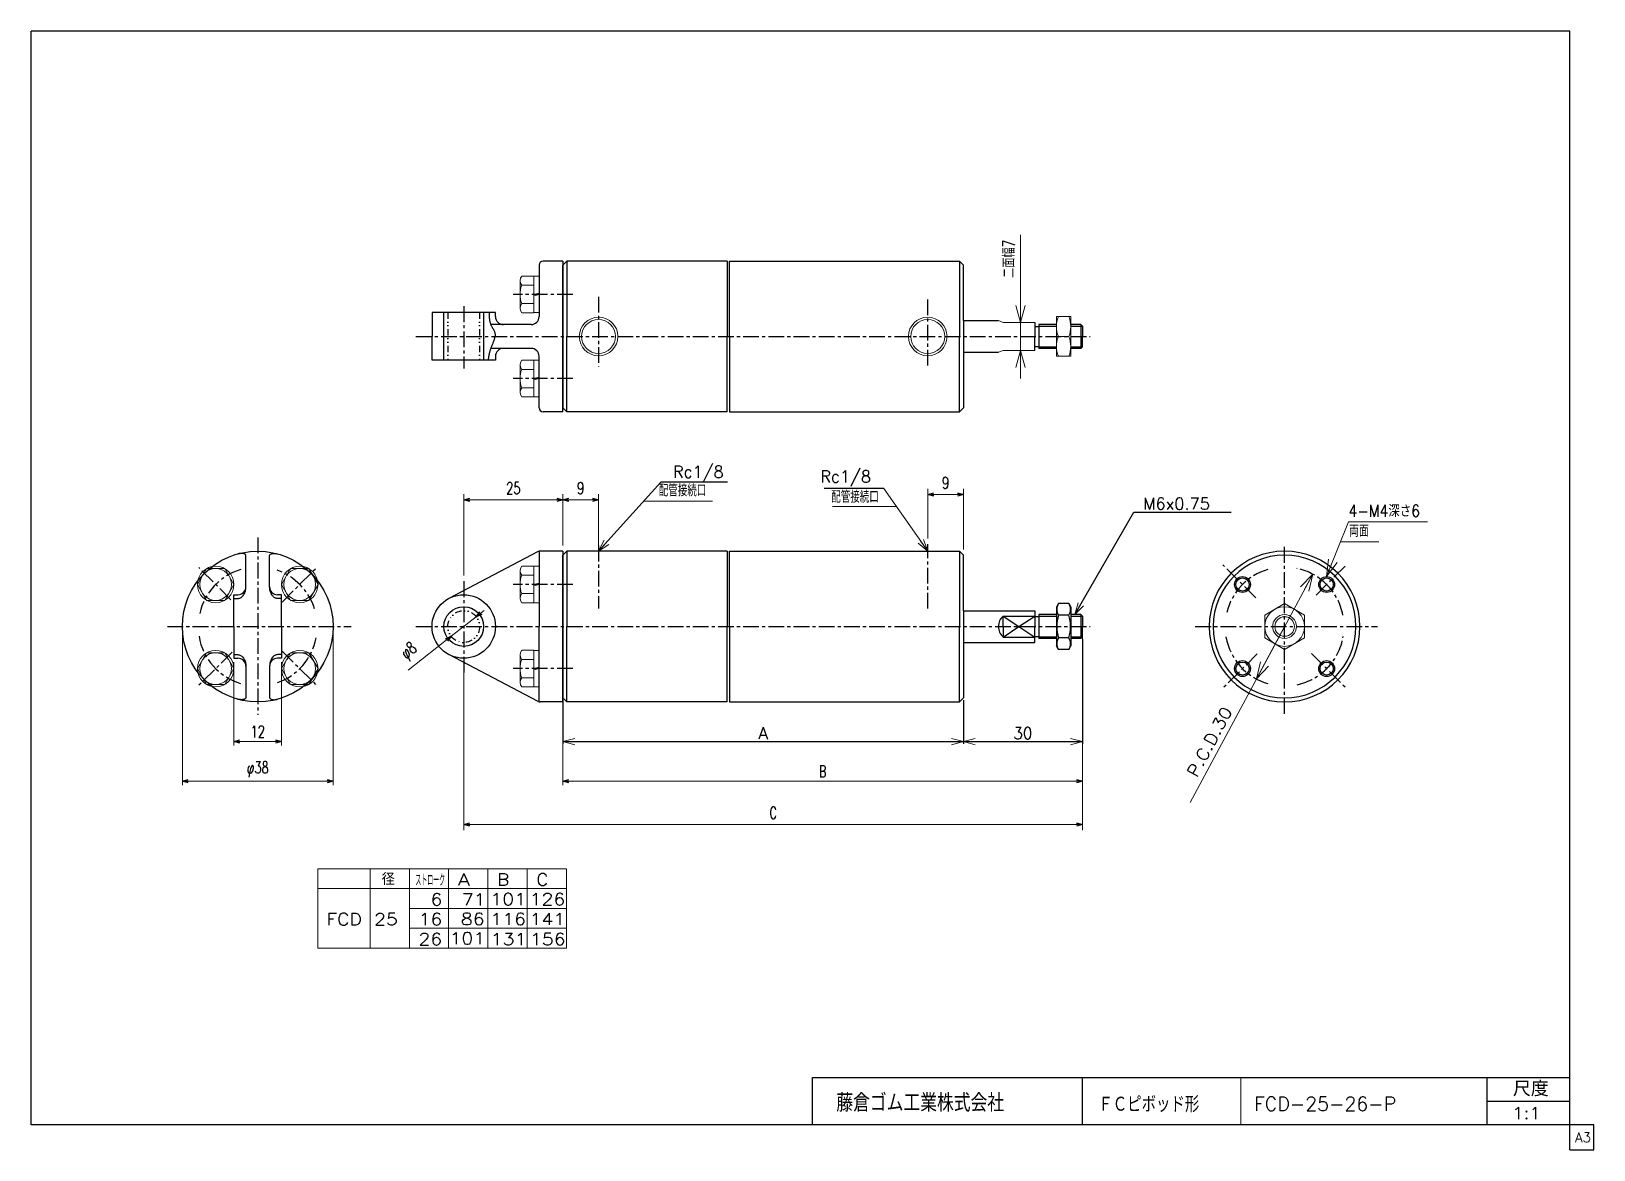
# Model space of a CAD drawing. Header units: millimetres. Extents: x -197 to 197, y -141 to 141.
import ezdxf
from ezdxf.enums import TextEntityAlignment as Align

# ---------------------------------------------------------------- set-up
doc = ezdxf.new("R2010")
doc.units = ezdxf.units.MM
doc.header["$LTSCALE"] = 0.125
doc.linetypes.add('CENTER', pattern=[50.8, 31.75, -6.35, 6.35, -6.35])
doc.linetypes.add('DIVIDE', pattern=[31.75, 12.7, -6.35, 0, -6.35, 0, -6.35])
doc.layers.add('Layer0002', color=7, linetype='Continuous')
doc.styles.add('dcStyle0', font='txt.shx', dxfattribs={"width": 0.695652, "bigfont": 'bigfont'})
doc.dimstyles.new('DaDimDiametricStyle', dxfattribs={"dimtxt": 3, "dimasz": 1.500001, "dimexe": 0.5, "dimexo": 0.5, "dimgap": 1.428571, "dimtad": 3, "dimdsep": 46, "dimtxsty": 'dcStyle0', "dimblk1": 'OPEN30', "dimblk2": 'OPEN30', "dimsah": 1, "dimcen": 0.09, "dimclrd": 4, "dimclre": 4, "dimclrt": 4, "dimadec": 0, "dimazin": 2, "dimtfac": 1, "dimtdec": 4, "dimtmove": 0, "dimatfit": 0, "dimfxl": 1, "dimarcsym": 0})
doc.dimstyles.new('DaDimRotatedStyle', dxfattribs={"dimtxt": 3, "dimasz": 1.500001, "dimexe": 1, "dimexo": 0.5, "dimgap": 1, "dimtad": 3, "dimdsep": 46, "dimtxsty": 'dcStyle0', "dimblk1": 'OPEN30', "dimblk2": 'OPEN30', "dimsah": 1, "dimcen": 0.09, "dimclrd": 4, "dimclre": 4, "dimclrt": 4, "dimadec": 0, "dimazin": 2, "dimtfac": 1, "dimtdec": 4, "dimtmove": 0, "dimatfit": 0, "dimfxl": 1, "dimarcsym": 0})

msp = doc.modelspace()

# ---------------------------------------------------------------- texts
at = {"color": 4, "style": 'dcStyle0'}
for s, height, width, p, p2 in [('Rc1/8', 3, 0.85, (-35.164, 28.446), (-22.414, 28.446)), ('Rc1/8', 3, 0.85, (1.984, 27.238), (14.734, 27.238)), ('配管接続口', 3, 0.666667, (-38.772, 23.739), (-26.772, 23.739)), ('配管接続口', 3, 0.666667, (4.719, 22.12), (16.719, 22.12)), ('M6x0.75', 3, 0.8, (83.407, 20.383), (100.207, 20.383)), ('4-M4深さ6', 3, 0.813514, (135.132, 18.557), (153.192, 18.557)), ('両面', 3, 0.691667, (135.299, 13.532), (140.279, 13.532)), ('A', 3, 0.8, (-13.645, -37.486), (-11.245, -37.486)), ('30', 3, 0.8, (50.655, -37.486), (55.455, -37.486)), ('   径', 3, 0.952381, (-117.332, -74.257), (-105.332, -74.257)), ('ストローク', 3, 0.416667, (-100.147, -74.508), (-92.647, -74.508)), ('ＦＣピボッド形', 4, 0.758333, (72.06, -131.537), (97.54, -131.537)), ('FCD-25-26-P', 3.5, 0.93, (111.371, -131.2), (147.176, -131.2)), ('1:1', 3, 0.8, (176.435, -133.25), (183.635, -133.25))]:
    msp.add_text(s, height=height, dxfattribs=dict(at, width=width)).set_placement(p, p2, align=Align.FIT)
for s, p, p2 in [('A', (-89.421, -74.384), (-86.421, -74.384)), ('B', (-79.522, -74.384), (-76.522, -74.384)), ('C', (-69.623, -74.384), (-66.623, -74.384)), ('6', (-96.326, -79.384), (-93.326, -79.384)), ('71', (-88.421, -79.384), (-82.421, -79.384)), ('101', (-81.238, -79.321), (-72.238, -79.321)), ('126', (-71.339, -79.321), (-62.339, -79.321)), ('FCD 25', (-122.573, -84.384), (-104.573, -84.384)), ('16', (-99.346, -84.384), (-93.346, -84.384)), ('86', (-88.664, -84.312), (-82.664, -84.312)), ('116', (-81.238, -84.33), (-72.238, -84.33)), ('141', (-71.339, -84.33), (-62.339, -84.33)), ('26', (-99.373, -89.384), (-93.373, -89.384)), ('101', (-91.53, -89.187), (-82.53, -89.187)), ('131', (-81.146, -89.384), (-72.146, -89.384)), ('156', (-71.247, -89.384), (-62.247, -89.384))]:
    msp.add_text(s, height=3, dxfattribs=at).set_placement(p, p2, align=Align.FIT)
at = {"layer": 'Layer0002', "color": 4, "style": 'dcStyle0'}
for s, height, width, p, p2 in [('尺度', 3.8, 0.991667, (176.615, -127.53), (185.659, -127.53)), ('藤倉ゴム工業株式会社', 4.5, 0.783333, (6.013, -131.407), (48.313, -131.407))]:
    msp.add_text(s, height=height, dxfattribs=dict(at, width=width)).set_placement(p, p2, align=Align.FIT)
at = {"layer": 'Layer0002', "color": 7, "style": 'dcStyle0', "width": 0.8}
msp.add_text('A3', height=2.5, dxfattribs=at).set_placement((192.307, -139.125), (196.307, -139.125), align=Align.FIT)

# ---------------------------------------------------------------- blocks, each defined once
blk = doc.blocks.new('DC_GROUP_Φ25_1')
at = {"color": 4, "linetype": 'Continuous', "lineweight": 18}
for p, q in [((38.06, -38.09), (41.06, -37.28)), ((41.06, -38.89), (38.06, -38.09)), ((38.06, -38.09), (41.06, -38.09))]:
    blk.add_line(p, q, dxfattribs=at)
blk = doc.blocks.new('DC_GROUP_Φ25_2')
at = {"color": 4, "linetype": 'Continuous', "lineweight": 18}
for p, q in [((65.06, -37.28), (68.06, -38.09)), ((68.06, -38.09), (65.06, -38.89)), ((68.06, -38.09), (65.06, -38.09))]:
    blk.add_line(p, q, dxfattribs=at)
blk = doc.blocks.new('DC_GROUP_Φ25_3')
at = {"color": 4, "linetype": 'Continuous', "lineweight": 18}
for p, q in [((-62.94, -38.09), (-59.94, -37.28)), ((-59.94, -38.89), (-62.94, -38.09)), ((-62.94, -38.09), (-59.94, -38.09))]:
    blk.add_line(p, q, dxfattribs=at)
blk = doc.blocks.new('DC_GROUP_Φ25_4')
at = {"color": 4, "linetype": 'Continuous', "lineweight": 18}
for p, q in [((35.06, -37.28), (38.06, -38.09)), ((38.06, -38.09), (35.06, -38.89)), ((38.06, -38.09), (35.06, -38.09))]:
    blk.add_line(p, q, dxfattribs=at)
blk = doc.blocks.new('DC_GROUP_Φ25_5')
at = {"color": 4, "linetype": 'Continuous', "lineweight": 18}
for p, q in [((66.17, -6.09), (66.96, -3.08)), ((66.17, -6.09), (67.66, -3.48)), ((68.36, -3.88), (66.17, -6.09))]:
    blk.add_line(p, q, dxfattribs=at)
blk = doc.blocks.new('DC_GROUP_Φ25_6')
at = {"color": 4, "linetype": 'Continuous', "lineweight": 18}
for p, q in [((-53.94, 9.91), (-52.53, 12.68)), ((-53.94, 9.91), (-51.94, 12.14)), ((-51.34, 11.61), (-53.94, 9.91))]:
    blk.add_line(p, q, dxfattribs=at)
blk = doc.blocks.new('DC_GROUP_Φ25_7')
at = {"color": 4, "linetype": 'Continuous', "lineweight": 18}
for p, q in [((29.06, 9.91), (26.67, 11.91)), ((29.06, 9.91), (27.33, 12.37)), ((27.99, 12.83), (29.06, 9.91))]:
    blk.add_line(p, q, dxfattribs=at)
blk = doc.blocks.new('DC_GROUP_Φ25_8')
at = {"color": 4, "linetype": 'Continuous', "lineweight": 25}
for p, q in [((62.03, -3.31), (61.52, -4.19)), ((64.62, -3.31), (62.03, -3.31)), ((64.62, -3.31), (65.12, -4.19)), ((61.52, -4.19), (61.52, -13.99)), ((64.62, -6.2), (62.03, -6.2)), ((65.12, -4.19), (65.12, -13.99)), ((62.03, -14.86), (61.52, -13.99)), ((64.62, -11.97), (62.03, -11.97)), ((64.62, -14.86), (62.03, -14.86)), ((64.62, -14.86), (65.12, -13.99))]:
    blk.add_line(p, q, dxfattribs=at)
for centre, radius, start, end in [((64.13, -4.76), 2.56, 145.6111, 214.3889), ((62.51, -4.76), 2.56, 325.6111, 34.3889), ((71.13, -9.09), 9.55, 162.4111, 197.5889), ((55.51, -9.09), 9.55, 342.4111, 17.5889), ((64.13, -13.42), 2.56, 145.6111, 214.3889), ((62.51, -13.42), 2.56, 325.6111, 34.3889)]:
    blk.add_arc(centre, radius, start, end, dxfattribs=at)
blk = doc.blocks.new('DC_GROUP_Φ25_9')
at = {"color": 4, "linetype": 'Continuous', "lineweight": 25}
for radius in [2, 1.65]:
    blk.add_circle((108.43, 1.52), radius, dxfattribs=at)
blk = doc.blocks.new('DC_GROUP_Φ25_10')
at = {"color": 4, "linetype": 'Continuous', "lineweight": 25}
for radius in [2, 1.65]:
    blk.add_circle((108.43, -19.69), radius, dxfattribs=at)
blk = doc.blocks.new('DC_GROUP_Φ25_11')
at = {"color": 4, "linetype": 'Continuous', "lineweight": 25}
for radius in [2, 1.65]:
    blk.add_circle((129.65, 1.52), radius, dxfattribs=at)
blk = doc.blocks.new('DC_GROUP_Φ25_12')
at = {"color": 4, "linetype": 'Continuous', "lineweight": 25}
for radius in [2, 1.65]:
    blk.add_circle((129.65, -19.69), radius, dxfattribs=at)
blk = doc.blocks.new('DC_GROUP_Φ25_13')
at = {"color": 4, "linetype": 'Continuous', "lineweight": 13}
for p, q in [((119.04, -3.31), (114.04, -6.2)), ((124.04, -6.2), (119.04, -3.31)), ((114.04, -6.2), (114.04, -11.97)), ((124.04, -11.97), (124.04, -6.2)), ((114.04, -11.97), (119.04, -14.86)), ((119.04, -14.86), (124.04, -11.97))]:
    blk.add_line(p, q, dxfattribs=at)
for radius in [5, 3, 2.46]:
    blk.add_circle((119.04, -9.09), radius, dxfattribs=at)
blk = doc.blocks.new('DC_GROUP_Φ25_14')
at = {"color": 4, "linetype": 'Continuous', "lineweight": 13}
for p, q in [((65.12, 69.05), (61.52, 69.05)), ((61.52, 69.05), (61.52, 59.05)), ((65.12, 59.05), (65.12, 69.05)), ((62.01, 64.05), (64.63, 64.05)), ((61.52, 59.05), (65.12, 59.05))]:
    blk.add_line(p, q, dxfattribs=at)
for centre, start, end in [((68, 66.55), 157.3406, 202.6594), ((58.64, 66.55), 337.3406, 22.6594), ((68, 61.55), 157.3406, 202.6594), ((58.64, 61.55), 337.3406, 22.6594)]:
    blk.add_arc(centre, 6.49, start, end, dxfattribs=at)
blk = doc.blocks.new('DC_GROUP_Φ25_16')
at = {"color": 4, "linetype": 'Continuous', "lineweight": 18}
for p, q in [((52.45, 67.55), (51.3, 71.84)), ((53.6, 71.84), (52.45, 67.55)), ((52.45, 67.55), (52.45, 71.84))]:
    blk.add_line(p, q, dxfattribs=at)
blk = doc.blocks.new('DC_GROUP_Φ25_17')
at = {"color": 4, "linetype": 'Continuous', "lineweight": 18}
for p, q in [((51.3, 56.26), (52.45, 60.55)), ((52.45, 60.55), (53.6, 56.26)), ((52.45, 60.55), (52.45, 56.26))]:
    blk.add_line(p, q, dxfattribs=at)
blk = doc.blocks.new('DC_GROUP_Φ25_15')
at = {"color": 4, "linetype": 'Continuous', "lineweight": 13}
for p, q in [((52.45, 89.68), (52.45, 67.55)), ((52.45, 60.55), (52.45, 67.55)), ((52.45, 53.41), (52.45, 60.55))]:
    blk.add_line(p, q, dxfattribs=at)
at = {"linetype": 'Continuous'}
for name in ['DC_GROUP_Φ25_16', 'DC_GROUP_Φ25_17']:
    blk.add_blockref(name, (0, 0), dxfattribs=at)
at = {"color": 4, "style": 'dcStyle0', "width": 0.695652}
blk.add_text('二面幅7', height=3, rotation=90, dxfattribs=at).set_placement((51.02, 78.81), (51.02, 88.41), align=Align.FIT)
blk = doc.blocks.new('DC_GROUP_Φ25_18')
at = {"color": 4, "linetype": 'Continuous', "lineweight": 25}
for p, q in [((-143.01, -0.08), (-142.96, 0.16)), ((-142.96, 0.16), (-142.92, 0.41)), ((-142.92, 0.41), (-142.9, 0.66)), ((-142.9, 0.66), (-142.89, 0.91)), ((-144.89, -2), (-144.72, -1.99)), ((-144.72, -1.99), (-144.54, -1.96)), ((-144.54, -1.96), (-144.37, -1.9)), ((-144.37, -1.9), (-144.21, -1.83)), ((-144.21, -1.83), (-144.05, -1.73)), ((-144.05, -1.73), (-143.89, -1.61)), ((-143.89, -1.61), (-143.74, -1.47)), ((-143.74, -1.47), (-143.61, -1.32)), ((-143.61, -1.32), (-143.48, -1.15)), ((-143.48, -1.15), (-143.36, -0.96)), ((-143.36, -0.96), (-143.25, -0.76)), ((-143.25, -0.76), (-143.16, -0.54)), ((-143.16, -0.54), (-143.08, -0.32)), ((-143.08, -0.32), (-143.01, -0.08))]:
    blk.add_line(p, q, dxfattribs=at)
blk = doc.blocks.new('DC_GROUP_Φ25_19')
at = {"color": 4, "linetype": 'Continuous', "lineweight": 25}
for p, q in [((-144.73, 9.27), (-144.89, 9.23)), ((-144.58, 9.3), (-144.73, 9.27)), ((-144.42, 9.33), (-144.58, 9.3)), ((-144.27, 9.35), (-144.42, 9.33)), ((-144.12, 9.36), (-144.27, 9.35)), ((-143.97, 9.36), (-144.12, 9.36)), ((-143.83, 9.36), (-143.97, 9.36)), ((-143.7, 9.34), (-143.83, 9.36)), ((-143.57, 9.32), (-143.7, 9.34)), ((-143.45, 9.3), (-143.57, 9.32)), ((-143.34, 9.27), (-143.45, 9.3)), ((-143.24, 9.23), (-143.34, 9.27)), ((-143.15, 9.18), (-143.24, 9.23)), ((-143.08, 9.13), (-143.15, 9.18)), ((-143.01, 9.07), (-143.08, 9.13)), ((-142.96, 9.01), (-143.01, 9.07)), ((-142.92, 8.94), (-142.96, 9.01)), ((-142.89, 8.87), (-142.92, 8.94))]:
    blk.add_line(p, q, dxfattribs=at)
blk = doc.blocks.new('DC_GROUP_Φ25_20')
at = {"color": 4, "linetype": 'Continuous', "lineweight": 25}
for p, q in [((-136.88, 0.66), (-136.89, 0.91)), ((-136.86, 0.41), (-136.88, 0.66)), ((-136.82, 0.16), (-136.86, 0.41)), ((-136.77, -0.08), (-136.82, 0.16)), ((-136.7, -0.32), (-136.77, -0.08)), ((-136.62, -0.54), (-136.7, -0.32)), ((-136.53, -0.76), (-136.62, -0.54)), ((-136.42, -0.96), (-136.53, -0.76)), ((-136.31, -1.15), (-136.42, -0.96)), ((-136.18, -1.32), (-136.31, -1.15)), ((-136.04, -1.47), (-136.18, -1.32)), ((-135.89, -1.61), (-136.04, -1.47)), ((-135.74, -1.73), (-135.89, -1.61)), ((-135.58, -1.83), (-135.74, -1.73)), ((-135.41, -1.9), (-135.58, -1.83)), ((-135.24, -1.96), (-135.41, -1.9)), ((-135.07, -1.99), (-135.24, -1.96)), ((-134.89, -2), (-135.07, -1.99))]:
    blk.add_line(p, q, dxfattribs=at)
blk = doc.blocks.new('DC_GROUP_Φ25_21')
at = {"color": 4, "linetype": 'Continuous', "lineweight": 25}
for p, q in [((-136.89, 8.87), (-136.87, 8.94)), ((-136.87, 8.94), (-136.83, 9.01)), ((-136.83, 9.01), (-136.77, 9.07)), ((-136.77, 9.07), (-136.71, 9.13)), ((-136.71, 9.13), (-136.63, 9.18)), ((-136.63, 9.18), (-136.54, 9.23)), ((-136.54, 9.23), (-136.44, 9.27)), ((-136.44, 9.27), (-136.33, 9.3)), ((-136.33, 9.3), (-136.21, 9.32)), ((-136.21, 9.32), (-136.08, 9.34)), ((-136.08, 9.34), (-135.95, 9.36)), ((-135.95, 9.36), (-135.81, 9.36)), ((-135.81, 9.36), (-135.66, 9.36)), ((-135.66, 9.36), (-135.51, 9.35)), ((-135.51, 9.35), (-135.36, 9.33)), ((-135.36, 9.33), (-135.21, 9.3)), ((-135.21, 9.3), (-135.05, 9.27)), ((-135.05, 9.27), (-134.9, 9.23))]:
    blk.add_line(p, q, dxfattribs=at)
blk = doc.blocks.new('DC_GROUP_Φ25_22')
at = {"color": 4, "linetype": 'Continuous', "lineweight": 25}
for p, q in [((-144.89, -16.17), (-144.72, -16.18)), ((-144.72, -16.18), (-144.54, -16.21)), ((-144.54, -16.21), (-144.37, -16.27)), ((-144.37, -16.27), (-144.21, -16.35)), ((-144.21, -16.35), (-144.05, -16.44)), ((-144.05, -16.44), (-143.89, -16.56)), ((-143.89, -16.56), (-143.74, -16.7)), ((-143.74, -16.7), (-143.61, -16.85)), ((-143.61, -16.85), (-143.48, -17.02)), ((-143.48, -17.02), (-143.36, -17.21)), ((-143.36, -17.21), (-143.25, -17.41)), ((-143.25, -17.41), (-143.16, -17.63)), ((-143.16, -17.63), (-143.08, -17.85)), ((-143.08, -17.85), (-143.01, -18.09)), ((-143.01, -18.09), (-142.96, -18.33)), ((-142.96, -18.33), (-142.92, -18.58)), ((-142.92, -18.58), (-142.9, -18.83)), ((-142.9, -18.83), (-142.89, -19.09))]:
    blk.add_line(p, q, dxfattribs=at)
blk = doc.blocks.new('DC_GROUP_Φ25_23')
at = {"color": 4, "linetype": 'Continuous', "lineweight": 25}
for p, q in [((-144.73, -27.44), (-144.89, -27.4)), ((-144.58, -27.48), (-144.73, -27.44)), ((-144.42, -27.5), (-144.58, -27.48)), ((-144.27, -27.52), (-144.42, -27.5)), ((-144.12, -27.53), (-144.27, -27.52)), ((-143.97, -27.53), (-144.12, -27.53)), ((-143.83, -27.53), (-143.97, -27.53)), ((-143.7, -27.52), (-143.83, -27.53)), ((-143.57, -27.5), (-143.7, -27.52)), ((-143.45, -27.47), (-143.57, -27.5)), ((-143.34, -27.44), (-143.45, -27.47)), ((-143.24, -27.4), (-143.34, -27.44)), ((-143.15, -27.35), (-143.24, -27.4)), ((-143.08, -27.3), (-143.15, -27.35)), ((-143.01, -27.24), (-143.08, -27.3)), ((-142.96, -27.18), (-143.01, -27.24)), ((-142.92, -27.11), (-142.96, -27.18)), ((-142.89, -27.04), (-142.92, -27.11))]:
    blk.add_line(p, q, dxfattribs=at)
blk = doc.blocks.new('DC_GROUP_Φ25_24')
at = {"color": 4, "linetype": 'Continuous', "lineweight": 25}
for p, q in [((-136.88, -18.83), (-136.89, -19.09)), ((-136.86, -18.58), (-136.88, -18.83)), ((-136.82, -18.33), (-136.86, -18.58)), ((-136.77, -18.09), (-136.82, -18.33)), ((-136.7, -17.85), (-136.77, -18.09)), ((-136.62, -17.63), (-136.7, -17.85)), ((-136.53, -17.41), (-136.62, -17.63)), ((-136.42, -17.21), (-136.53, -17.41)), ((-136.31, -17.02), (-136.42, -17.21)), ((-136.18, -16.85), (-136.31, -17.02)), ((-136.04, -16.7), (-136.18, -16.85)), ((-135.89, -16.56), (-136.04, -16.7)), ((-135.74, -16.44), (-135.89, -16.56)), ((-135.58, -16.35), (-135.74, -16.44)), ((-135.41, -16.27), (-135.58, -16.35)), ((-135.24, -16.21), (-135.41, -16.27)), ((-135.07, -16.18), (-135.24, -16.21)), ((-134.89, -16.17), (-135.07, -16.18))]:
    blk.add_line(p, q, dxfattribs=at)
blk = doc.blocks.new('DC_GROUP_Φ25_25')
at = {"color": 4, "linetype": 'Continuous', "lineweight": 25}
for p, q in [((-136.89, -27.04), (-136.87, -27.11)), ((-136.87, -27.11), (-136.83, -27.18)), ((-136.83, -27.18), (-136.77, -27.24)), ((-136.77, -27.24), (-136.71, -27.3)), ((-136.71, -27.3), (-136.63, -27.35)), ((-136.63, -27.35), (-136.54, -27.4)), ((-136.54, -27.4), (-136.44, -27.44)), ((-136.44, -27.44), (-136.33, -27.47)), ((-136.33, -27.47), (-136.21, -27.5)), ((-136.21, -27.5), (-136.08, -27.52)), ((-136.08, -27.52), (-135.95, -27.53)), ((-135.95, -27.53), (-135.81, -27.53)), ((-135.81, -27.53), (-135.66, -27.53)), ((-135.66, -27.53), (-135.51, -27.52)), ((-135.51, -27.52), (-135.36, -27.5)), ((-135.36, -27.5), (-135.21, -27.48)), ((-135.21, -27.48), (-135.05, -27.44)), ((-135.05, -27.44), (-134.9, -27.4))]:
    blk.add_line(p, q, dxfattribs=at)
blk = doc.blocks.new('DC_GROUP_Φ25_26')
at = {"color": 4, "linetype": 'Continuous', "lineweight": 13}
for p, q in [((-131.59, 5.52), (-133.9, 1.52)), ((-126.98, 5.52), (-131.59, 5.52)), ((-124.67, 1.52), (-126.98, 5.52)), ((-133.9, 1.52), (-131.59, -2.48)), ((-126.98, -2.48), (-124.67, 1.52)), ((-131.59, -2.48), (-126.98, -2.48))]:
    blk.add_line(p, q, dxfattribs=at)
for radius in [4.6, 4]:
    blk.add_circle((-129.29, 1.52), radius, dxfattribs=at)
blk = doc.blocks.new('DC_GROUP_Φ25_27')
at = {"color": 4, "linetype": 'Continuous', "lineweight": 13}
for p, q in [((-131.59, -15.69), (-133.9, -19.69)), ((-126.98, -15.69), (-131.59, -15.69)), ((-124.67, -19.69), (-126.98, -15.69)), ((-133.9, -19.69), (-131.59, -23.69)), ((-126.98, -23.69), (-124.67, -19.69)), ((-131.59, -23.69), (-126.98, -23.69))]:
    blk.add_line(p, q, dxfattribs=at)
for radius in [4.6, 4]:
    blk.add_circle((-129.29, -19.69), radius, dxfattribs=at)
blk = doc.blocks.new('DC_GROUP_Φ25_28')
at = {"color": 4, "linetype": 'Continuous', "lineweight": 13}
for p, q in [((-152.81, 5.52), (-155.12, 1.52)), ((-148.19, 5.52), (-152.81, 5.52)), ((-145.88, 1.52), (-148.19, 5.52)), ((-155.12, 1.52), (-152.81, -2.48)), ((-148.19, -2.48), (-145.88, 1.52)), ((-152.81, -2.48), (-148.19, -2.48))]:
    blk.add_line(p, q, dxfattribs=at)
for radius in [4.6, 4]:
    blk.add_circle((-150.5, 1.52), radius, dxfattribs=at)
blk = doc.blocks.new('DC_GROUP_Φ25_29')
at = {"color": 4, "linetype": 'Continuous', "lineweight": 13}
for p, q in [((-152.81, -15.69), (-155.12, -19.69)), ((-148.19, -15.69), (-152.81, -15.69)), ((-145.88, -19.69), (-148.19, -15.69)), ((-155.12, -19.69), (-152.81, -23.69)), ((-148.19, -23.69), (-145.88, -19.69)), ((-152.81, -23.69), (-148.19, -23.69))]:
    blk.add_line(p, q, dxfattribs=at)
for radius in [4.6, 4]:
    blk.add_circle((-150.5, -19.69), radius, dxfattribs=at)
blk = doc.blocks.new('DC_GROUP_Φ25_30')
at = {"color": 4, "linetype": 'Continuous', "lineweight": 13}
for p, q in [((-73.74, 4.98), (-73.74, -1.94)), ((-70.24, 6.14), (-73.33, 6.14)), ((-70.24, 6.14), (-70.24, -3.1)), ((-68.94, 6.12), (-70.24, 6.12)), ((-68.94, 6.12), (-68.94, -3.08)), ((-70.24, 3.83), (-73.33, 3.83)), ((-70.24, 1.52), (-68.94, 1.87)), ((-70.24, 1.17), (-68.94, 1.52)), ((-70.24, -0.79), (-73.33, -0.79)), ((-70.24, -3.1), (-73.33, -3.1)), ((-68.94, -3.08), (-70.24, -3.08))]:
    blk.add_line(p, q, dxfattribs=at)
for centre, radius, start, end in [((-71.93, 4.98), 1.81, 140.463, 219.537), ((-67.11, 1.52), 6.63, 159.6253, 200.3747), ((-71.93, -1.94), 1.81, 140.463, 219.537)]:
    blk.add_arc(centre, radius, start, end, dxfattribs=at)
blk = doc.blocks.new('DC_GROUP_Φ25_31')
at = {"color": 4, "linetype": 'Continuous', "lineweight": 13}
for p, q in [((-70.24, -15.07), (-73.33, -15.07)), ((-70.24, -15.07), (-70.24, -24.31)), ((-68.94, -15.09), (-70.24, -15.09)), ((-68.94, -15.09), (-68.94, -24.29)), ((-73.74, -16.23), (-73.74, -23.16)), ((-70.24, -17.38), (-73.33, -17.38)), ((-70.24, -19.69), (-68.94, -19.34)), ((-70.24, -20.04), (-68.94, -19.69)), ((-70.24, -22), (-73.33, -22)), ((-70.24, -24.31), (-73.33, -24.31)), ((-68.94, -24.29), (-70.24, -24.29))]:
    blk.add_line(p, q, dxfattribs=at)
for centre, radius, start, end in [((-71.93, -16.23), 1.81, 140.463, 219.537), ((-67.11, -19.69), 6.63, 159.6253, 200.3747), ((-71.93, -23.16), 1.81, 140.463, 219.537)]:
    blk.add_arc(centre, radius, start, end, dxfattribs=at)
blk = doc.blocks.new('DC_GROUP_Φ25_32')
at = {"color": 4, "linetype": 'Continuous', "lineweight": 25}
for p, q in [((-81.57, 70.15), (-81.56, 69.98)), ((-81.56, 69.98), (-81.56, 69.81)), ((-81.56, 69.81), (-81.55, 69.65)), ((-81.55, 69.65), (-81.54, 69.48)), ((-81.54, 69.48), (-81.54, 69.32)), ((-81.54, 69.32), (-81.53, 69.16)), ((-81.53, 69.16), (-81.52, 68.99)), ((-81.52, 68.99), (-81.51, 68.83)), ((-81.51, 68.83), (-81.49, 68.67)), ((-81.49, 68.67), (-81.47, 68.51)), ((-81.47, 68.51), (-81.46, 68.36)), ((-81.46, 68.36), (-81.43, 68.2)), ((-81.43, 68.2), (-81.41, 68.05)), ((-81.41, 68.05), (-81.38, 67.9)), ((-81.38, 67.9), (-81.35, 67.75)), ((-81.35, 67.75), (-81.32, 67.6)), ((-81.32, 67.6), (-81.28, 67.46)), ((-81.28, 67.46), (-81.23, 67.32)), ((-81.23, 67.32), (-81.18, 67.18)), ((-81.18, 67.18), (-81.13, 67.05)), ((-81.13, 67.05), (-81.07, 66.92)), ((-81.07, 66.92), (-81.01, 66.79)), ((-81.01, 66.79), (-80.95, 66.67)), ((-80.95, 66.67), (-80.88, 66.54)), ((-80.88, 66.54), (-80.81, 66.42)), ((-80.81, 66.42), (-80.74, 66.3)), ((-80.74, 66.3), (-80.66, 66.18)), ((-80.66, 66.18), (-80.59, 66.06)), ((-80.59, 66.06), (-80.52, 65.94)), ((-80.52, 65.94), (-80.45, 65.82)), ((-80.45, 65.82), (-80.39, 65.7)), ((-80.39, 65.7), (-80.33, 65.58)), ((-80.31, 63.18), (-80.37, 63)), ((-80.33, 65.58), (-80.27, 65.45)), ((-80.25, 63.35), (-80.31, 63.18)), ((-80.27, 65.45), (-80.21, 65.33)), ((-80.2, 63.53), (-80.25, 63.35)), ((-80.21, 65.33), (-80.17, 65.2)), ((-80.15, 63.7), (-80.2, 63.53)), ((-80.17, 65.2), (-80.13, 65.07)), ((-80.12, 63.87), (-80.15, 63.7)), ((-80.13, 65.07), (-80.09, 64.93)), ((-80.09, 64.03), (-80.12, 63.87)), ((-80.09, 64.93), (-80.07, 64.8)), ((-80.06, 64.19), (-80.09, 64.03)), ((-80.07, 64.8), (-80.05, 64.65)), ((-80.05, 64.35), (-80.06, 64.19)), ((-80.05, 64.65), (-80.05, 64.5)), ((-80.05, 64.5), (-80.05, 64.35)), ((-81.64, 59.1), (-81.66, 58.96)), ((-81.62, 59.24), (-81.64, 59.1)), ((-81.59, 59.38), (-81.62, 59.24)), ((-81.56, 59.52), (-81.59, 59.38)), ((-81.53, 59.66), (-81.56, 59.52)), ((-81.5, 59.81), (-81.53, 59.66)), ((-81.47, 59.95), (-81.5, 59.81)), ((-81.43, 60.1), (-81.47, 59.95)), ((-81.39, 60.25), (-81.43, 60.1)), ((-81.34, 60.41), (-81.39, 60.25)), ((-81.3, 60.56), (-81.34, 60.41)), ((-81.24, 60.72), (-81.3, 60.56)), ((-81.19, 60.88), (-81.24, 60.72)), ((-81.13, 61.05), (-81.19, 60.88)), ((-81.07, 61.22), (-81.13, 61.05)), ((-81, 61.39), (-81.07, 61.22)), ((-80.93, 61.56), (-81, 61.39)), ((-80.86, 61.74), (-80.93, 61.56)), ((-80.79, 61.92), (-80.86, 61.74)), ((-80.72, 62.1), (-80.79, 61.92)), ((-80.64, 62.28), (-80.72, 62.1)), ((-80.57, 62.46), (-80.64, 62.28)), ((-80.5, 62.64), (-80.57, 62.46)), ((-80.43, 62.82), (-80.5, 62.64)), ((-80.37, 63), (-80.43, 62.82)), ((-81.76, 58.29), (-81.78, 58.16)), ((-81.75, 58.43), (-81.76, 58.29)), ((-81.73, 58.56), (-81.75, 58.43)), ((-81.71, 58.69), (-81.73, 58.56)), ((-81.69, 58.83), (-81.71, 58.69)), ((-81.66, 58.96), (-81.69, 58.83))]:
    blk.add_line(p, q, dxfattribs=at)
blk = doc.blocks.new('DC_GROUP_Φ25_33')
at = {"color": 4, "linetype": 'Continuous', "lineweight": 13}
for p, q in [((-70.24, 79.28), (-73.33, 79.28)), ((-70.24, 79.28), (-70.24, 70.04)), ((-68.94, 79.26), (-70.24, 79.26)), ((-68.94, 79.26), (-68.94, 70.06)), ((-73.74, 78.12), (-73.74, 71.19)), ((-70.24, 76.97), (-73.33, 76.97)), ((-70.24, 74.66), (-68.94, 75)), ((-70.24, 72.35), (-73.33, 72.35)), ((-70.24, 74.31), (-68.94, 74.66)), ((-70.24, 70.04), (-73.33, 70.04)), ((-68.94, 70.06), (-70.24, 70.06))]:
    blk.add_line(p, q, dxfattribs=at)
for centre, radius, start, end in [((-71.93, 78.12), 1.81, 140.463, 219.537), ((-67.11, 74.66), 6.63, 159.6253, 200.3747), ((-71.93, 71.19), 1.81, 140.463, 219.537)]:
    blk.add_arc(centre, radius, start, end, dxfattribs=at)
blk = doc.blocks.new('DC_GROUP_Φ25_34')
at = {"color": 4, "linetype": 'Continuous', "lineweight": 13}
for p, q in [((-73.74, 56.91), (-73.74, 49.98)), ((-70.24, 58.06), (-73.33, 58.06)), ((-70.24, 55.75), (-73.33, 55.75)), ((-70.24, 58.06), (-70.24, 48.82)), ((-68.94, 58.04), (-70.24, 58.04)), ((-68.94, 58.04), (-68.94, 48.84)), ((-70.24, 53.44), (-68.94, 53.79)), ((-70.24, 53.09), (-68.94, 53.44)), ((-70.24, 51.13), (-73.33, 51.13)), ((-70.24, 48.82), (-73.33, 48.82)), ((-68.94, 48.84), (-70.24, 48.84))]:
    blk.add_line(p, q, dxfattribs=at)
for centre, radius, start, end in [((-71.93, 56.91), 1.81, 140.463, 219.537), ((-67.11, 53.44), 6.63, 159.6253, 200.3747), ((-71.93, 49.98), 1.81, 140.463, 219.537)]:
    blk.add_arc(centre, radius, start, end, dxfattribs=at)
blk = doc.blocks.new('DC_GROUP_Φ25_36')
at = {"color": 4, "linetype": 'Continuous', "lineweight": 18}
for p, q in [((123.09, 0.9), (126.13, 4.13)), ((126.13, 4.13), (124.1, 0.36)), ((126.13, 4.13), (125.12, -0.19))]:
    blk.add_line(p, q, dxfattribs=at)
blk = doc.blocks.new('DC_GROUP_Φ25_35')
at = {"color": 4, "linetype": 'Continuous', "lineweight": 13}
blk.add_line((95.23, -53.49), (126.13, 4.13), dxfattribs=at)
at = {"linetype": 'Continuous'}
blk.add_blockref('DC_GROUP_Φ25_36', (0, 0), dxfattribs=at)
at = {"color": 4, "style": 'dcStyle0', "width": 0.8}
blk.add_text('P.C.D.30', height=3, rotation=61.8031, dxfattribs=at).set_placement((96.92, -47.33), (105.99, -30.41), align=Align.FIT)
blk = doc.blocks.new('_OPEN30')
at = {"color": 0, "linetype": 'ByBlock', "lineweight": -2}
for p, q in [((-1, 0.267949), (0, 0)), ((0, 0), (-1, -0.267949)), ((0, 0), (-1, 0))]:
    blk.add_line(p, q, dxfattribs=at)
blk = doc.blocks.new('*D37')
at = {"color": 4, "linetype": 'Continuous', "lineweight": 13}
for p, q in [((68.06, -12.68), (68.06, -49.09)), ((-62.94, -28.09), (-62.94, -49.09)), ((-62.94, -48.09), (68.06, -48.09))]:
    blk.add_line(p, q, dxfattribs=at)
at = {"color": 4, "xscale": 1.500001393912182, "yscale": 1.499994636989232}
for p, rotation in [((-62.94, -48.09), 180), ((68.06, -48.09), 360)]:
    blk.add_blockref('_OPEN30', p, dxfattribs=dict(at, rotation=rotation))
at = {"color": 4, "insert": (2.56, -47.09), "char_height": 3, "width": 6.5625, "attachment_point": 8, "style": 'dcStyle0'}
blk.add_mtext('\\T1.00;B', dxfattribs=at)
blk = doc.blocks.new('*D38')
at = {"color": 4, "linetype": 'Continuous', "lineweight": 13}
for p, q in [((-145.89, -18.09), (-145.89, -39.09)), ((-133.89, -18.09), (-133.89, -39.09)), ((-145.89, -38.09), (-133.89, -38.09))]:
    blk.add_line(p, q, dxfattribs=at)
at = {"color": 4, "xscale": 1.500001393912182, "yscale": 1.499994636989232}
for p, rotation in [((-145.89, -38.09), 180), ((-133.89, -38.09), 360)]:
    blk.add_blockref('_OPEN30', p, dxfattribs=dict(at, rotation=rotation))
at = {"color": 4, "insert": (-139.89, -37.09), "char_height": 3, "width": 9.375, "attachment_point": 8, "style": 'dcStyle0'}
blk.add_mtext('\\T1.00;12', dxfattribs=at)
blk = doc.blocks.new('*D39')
at = {"color": 4, "linetype": 'Continuous', "lineweight": 13}
for p, q in [((-158.89, -10.09), (-158.89, -49.09)), ((-120.89, -10.09), (-120.89, -49.09)), ((-158.89, -48.09), (-120.89, -48.09))]:
    blk.add_line(p, q, dxfattribs=at)
at = {"color": 4, "xscale": 1.500001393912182, "yscale": 1.499994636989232}
for p, rotation in [((-158.89, -48.09), 180), ((-120.89, -48.09), 360)]:
    blk.add_blockref('_OPEN30', p, dxfattribs=dict(at, rotation=rotation))
at = {"color": 4, "insert": (-139.89, -47.09), "char_height": 3, "width": 12.1875, "attachment_point": 8, "style": 'dcStyle0'}
blk.add_mtext('\\T1.00;φ38', dxfattribs=at)
blk = doc.blocks.new('*D40')
at = {"color": 4, "linetype": 'Continuous', "lineweight": 13}
for p, q in [((68.06, -9.73), (68.06, -60.42)), ((-87.94, -19.26), (-87.94, -60.42)), ((-87.94, -58.99), (68.06, -58.99))]:
    blk.add_line(p, q, dxfattribs=at)
at = {"color": 4, "xscale": 1.500001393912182, "yscale": 1.499994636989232}
for p, rotation in [((-87.94, -58.99), 180), ((68.06, -58.99), 360)]:
    blk.add_blockref('_OPEN30', p, dxfattribs=dict(at, rotation=rotation))
at = {"color": 4, "insert": (-9.94, -57.56), "char_height": 3, "width": 6.5625, "attachment_point": 8, "style": 'dcStyle0'}
blk.add_mtext('\\T1.00;C', dxfattribs=at)
blk = doc.blocks.new('*D41')
at = {"color": 4, "linetype": 'Continuous', "lineweight": 13}
for p, q in [((-87.94, 3.75), (-87.94, 24.31)), ((-62.94, 11.34), (-62.94, 24.31)), ((-87.94, 22.88), (-62.94, 22.88))]:
    blk.add_line(p, q, dxfattribs=at)
at = {"color": 4, "xscale": 1.500001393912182, "yscale": 1.499994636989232}
for p, rotation in [((-87.94, 22.88), 180), ((-62.94, 22.88), 360)]:
    blk.add_blockref('_OPEN30', p, dxfattribs=dict(at, rotation=rotation))
at = {"color": 4, "insert": (-75.44, 24.31), "char_height": 3, "width": 9.375, "attachment_point": 8, "style": 'dcStyle0'}
blk.add_mtext('\\T1.00;25', dxfattribs=at)
blk = doc.blocks.new('*D42')
at = {"color": 4, "linetype": 'Continuous', "lineweight": 13}
for p, q in [((-62.94, 11.34), (-62.94, 24.31)), ((-53.94, 11.34), (-53.94, 24.31)), ((-62.94, 22.88), (-53.94, 22.88))]:
    blk.add_line(p, q, dxfattribs=at)
at = {"color": 4, "xscale": 1.500001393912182, "yscale": 1.499994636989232}
for p, rotation in [((-62.94, 22.88), 180), ((-53.94, 22.88), 360)]:
    blk.add_blockref('_OPEN30', p, dxfattribs=dict(at, rotation=rotation))
at = {"color": 4, "insert": (-58.44, 24.31), "char_height": 3, "width": 6.5625, "attachment_point": 8, "style": 'dcStyle0'}
blk.add_mtext('\\T1.00;9', dxfattribs=at)
blk = doc.blocks.new('*D43')
at = {"color": 4, "linetype": 'Continuous', "lineweight": 13}
for p, q in [((29.06, 13.14), (29.06, 25.63)), ((29.06, 24.2), (38.06, 24.2)), ((38.06, 10.34), (38.06, 25.63))]:
    blk.add_line(p, q, dxfattribs=at)
at = {"color": 4, "xscale": 1.500001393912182, "yscale": 1.499994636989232}
for p, rotation in [((29.06, 24.2), 180), ((38.06, 24.2), 360)]:
    blk.add_blockref('_OPEN30', p, dxfattribs=dict(at, rotation=rotation))
at = {"color": 4, "insert": (33.56, 25.63), "char_height": 3, "width": 6.5625, "attachment_point": 8, "style": 'dcStyle0'}
blk.add_mtext('\\T1.00;9', dxfattribs=at)
blk = doc.blocks.new('*D44')
at = {"color": 4, "linetype": 'Continuous', "lineweight": 13}
for p, q in [((-84.79, -6.62), (-91.1, -11.55)), ((-82.82, -5.08), (-84.79, -6.62)), ((-101.98, -20.05), (-91.1, -11.55))]:
    blk.add_line(p, q, dxfattribs=at)
at = {"color": 4, "xscale": 1.500001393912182, "yscale": 1.499994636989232}
for p, rotation in [((-84.79, -6.62), 217.9978244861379), ((-91.1, -11.55), 37.9978244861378)]:
    blk.add_blockref('_OPEN30', p, dxfattribs=dict(at, rotation=rotation))
at = {"color": 4, "insert": (-98.92, -15.85), "char_height": 3, "width": 9.375, "attachment_point": 9, "rotation": 37.9978, "style": 'dcStyle0'}
blk.add_mtext('\\T1.00;φ8', dxfattribs=at)
blk = doc.blocks.new('DC_GROUP_Φ25_37')
at = {"color": 4, "linetype": 'Continuous', "lineweight": 18}
for p, q in [((111.95, -22.31), (112.96, -17.99)), ((111.95, -22.31), (113.98, -18.53)), ((114.99, -19.07), (111.95, -22.31))]:
    blk.add_line(p, q, dxfattribs=at)
blk = doc.blocks.new('DC_GROUP_Φ25_38')
at = {"color": 4, "linetype": 'Continuous', "lineweight": 18}
for p, q in [((129.61, 3.52), (130.14, 7.93)), ((129.61, 3.52), (131.21, 7.5)), ((132.27, 7.07), (129.61, 3.52))]:
    blk.add_line(p, q, dxfattribs=at)

# ---------------------------------------------------------------- dimensions: what is measured, and where the dimension line sits
at = {"linetype": 'Continuous', "lineweight": 13}
for base, p1, p2, override, picture, middle in [((-62.945, 22.879), (-87.945, 3.253), (-62.945, 10.843), {"dimtxt": 3, "dimasz": 1.500001, "dimexe": 1.428571, "dimexo": 0.5, "dimgap": 1.428571, "dimtad": 3, "dimtih": 0, "dimtoh": 0, "dimdec": 2, "dimzin": 8, "dimtxsty": 'dcStyle0', "dimblk1": 'OPEN30', "dimblk2": 'OPEN30', "dimsah": 1, "dimclrd": 4, "dimclre": 4, "dimclrt": 4, "dimazin": 2, "dimtofl": 1, "dimatfit": 0, "dimtolj": 0, "dimtzin": 8}, '*D41', (-75.445, 22.879)), ((-53.945, 22.879), (-62.945, 10.843), (-53.945, 10.843), {"dimtxt": 3, "dimasz": 1.500001, "dimexe": 1.428571, "dimexo": 0.5, "dimgap": 1.428571, "dimtad": 3, "dimtih": 0, "dimtoh": 0, "dimdec": 2, "dimzin": 8, "dimtxsty": 'dcStyle0', "dimblk1": 'OPEN30', "dimblk2": 'OPEN30', "dimsah": 1, "dimclrd": 4, "dimclre": 4, "dimclrt": 4, "dimazin": 2, "dimtofl": 1, "dimatfit": 0, "dimtolj": 0, "dimtzin": 8}, '*D42', (-58.445, 22.879)), ((38.055, 24.2), (29.055, 12.643), (38.055, 9.843), {"dimtxt": 3, "dimasz": 1.500001, "dimexe": 1.428571, "dimexo": 0.5, "dimgap": 1.428571, "dimtad": 3, "dimtih": 0, "dimtoh": 0, "dimdec": 2, "dimzin": 8, "dimtxsty": 'dcStyle0', "dimblk1": 'OPEN30', "dimblk2": 'OPEN30', "dimsah": 1, "dimclrd": 4, "dimclre": 4, "dimclrt": 4, "dimazin": 2, "dimtofl": 1, "dimatfit": 0, "dimtolj": 0, "dimtzin": 8}, '*D43', (33.555, 24.2)), ((-133.892, -38.086), (-145.892, -17.586), (-133.892, -17.586), {"dimtxt": 3, "dimasz": 1.500001, "dimexe": 1, "dimexo": 0.5, "dimgap": 1, "dimtad": 3, "dimtih": 0, "dimtoh": 0, "dimdec": 2, "dimzin": 8, "dimtxsty": 'dcStyle0', "dimblk1": 'OPEN30', "dimblk2": 'OPEN30', "dimsah": 1, "dimclrd": 4, "dimclre": 4, "dimclrt": 4, "dimazin": 2, "dimtofl": 1, "dimatfit": 0, "dimtolj": 0, "dimtzin": 8}, '*D38', (-139.892, -38.086))]:
    dim = msp.add_linear_dim(base=base, p1=p1, p2=p2, dimstyle='DaDimRotatedStyle', override=override, dxfattribs=at)
    dim.commit()
    dim.dimension.update_dxf_attribs({"geometry": picture, "text_midpoint": middle})
dim = msp.add_diameter_dim_2p(p1=(-91.097, -11.548), p2=(-84.793, -6.623), text='φ8', dimstyle='DaDimDiametricStyle', override={"dimtxt": 3, "dimasz": 1.500001, "dimexe": 0.5, "dimexo": 0.5, "dimgap": 1.428571, "dimtad": 3, "dimtih": 0, "dimtoh": 0, "dimdec": 2, "dimzin": 8, "dimtxsty": 'dcStyle0', "dimblk1": 'OPEN30', "dimblk2": 'OPEN30', "dimsah": 1, "dimclrd": 4, "dimclre": 4, "dimclrt": 4, "dimazin": 2, "dimtofl": 1, "dimatfit": 0, "dimtolj": 0, "dimtzin": 8}, dxfattribs=at)
dim.commit()
dim.dimension.update_dxf_attribs({"geometry": '*D44', "text_midpoint": (-101.615, -16.05)})
for base, p1, p2, text, override, picture, middle in [((-120.892, -48.086), (-158.892, -9.586), (-120.892, -9.586), 'φ<>', {"dimtxt": 3, "dimasz": 1.500001, "dimexe": 1, "dimexo": 0.5, "dimgap": 1, "dimtad": 3, "dimtih": 0, "dimtoh": 0, "dimdec": 2, "dimzin": 8, "dimtxsty": 'dcStyle0', "dimblk1": 'OPEN30', "dimblk2": 'OPEN30', "dimsah": 1, "dimclrd": 4, "dimclre": 4, "dimclrt": 4, "dimazin": 2, "dimtofl": 1, "dimatfit": 0, "dimtolj": 0, "dimtzin": 8}, '*D39', (-139.892, -48.086)), ((68.055, -58.989), (-87.945, -18.761), (68.055, -9.227), 'C', {"dimtxt": 3, "dimasz": 1.500001, "dimexe": 1.428571, "dimexo": 0.5, "dimgap": 1.428571, "dimtad": 3, "dimtih": 0, "dimtoh": 0, "dimdec": 2, "dimzin": 8, "dimtxsty": 'dcStyle0', "dimblk1": 'OPEN30', "dimblk2": 'OPEN30', "dimsah": 1, "dimclrd": 4, "dimclre": 4, "dimclrt": 4, "dimazin": 2, "dimtofl": 1, "dimatfit": 0, "dimtolj": 0, "dimtzin": 8}, '*D40', (-9.945, -58.989)), ((68.055, -48.086), (-62.945, -27.586), (68.055, -12.181), 'B', {"dimtxt": 3, "dimasz": 1.500001, "dimexe": 1, "dimexo": 0.5, "dimgap": 1, "dimtad": 3, "dimtih": 0, "dimtoh": 0, "dimdec": 2, "dimzin": 8, "dimtxsty": 'dcStyle0', "dimblk1": 'OPEN30', "dimblk2": 'OPEN30', "dimsah": 1, "dimclrd": 4, "dimclre": 4, "dimclrt": 4, "dimazin": 2, "dimtofl": 1, "dimatfit": 0, "dimtolj": 0, "dimtzin": 8}, '*D37', (2.555, -48.086))]:
    dim = msp.add_linear_dim(base=base, p1=p1, p2=p2, text=text, dimstyle='DaDimRotatedStyle', override=override, dxfattribs=at)
    dim.commit()
    dim.dimension.update_dxf_attribs({"geometry": picture, "text_midpoint": middle})

# ---------------------------------------------------------------- linework, layer by layer
at = {"color": 4, "linetype": 'Continuous', "lineweight": 25}
for p, q in [((-62.945, 83.05), (-67.945, 83.05)), ((-61.945, 83.05), (-62.945, 82.05)), ((-62.945, 83.05), (-62.945, 64.05)), ((-21.545, 83.05), (-61.945, 83.05)), ((-61.945, 83.05), (-61.945, 64.05)), ((-21.545, 83.05), (-21.545, 64.05)), ((-20.945, 83.05), (37.055, 83.05)), ((-20.945, 64.05), (-20.945, 83.05)), ((37.055, 83.05), (38.055, 82.05)), ((37.055, 83.05), (37.055, 64.05)), ((-68.945, 82.05), (-68.945, 69.05)), ((-62.945, 64.05), (-62.945, 82.05)), ((38.055, 68.05), (38.055, 82.05)), ((-79.945, 70.05), (-95.945, 70.05)), ((-95.945, 70.05), (-95.945, 64.05)), ((-92.945, 58.05), (-92.945, 70.05)), ((-82.945, 70.05), (-82.945, 58.05)), ((-70.945, 67.05), (-81.131, 67.05)), ((-79.945, 69.05), (-79.945, 70.05)), ((38.055, 68.05), (38.055, 46.05)), ((38.055, 68.05), (46.891, 68.05)), ((56.055, 67.55), (56.055, 64.05)), ((61.521, 67.05), (57.055, 67.05)), ((57.055, 67.05), (57.055, 61.05)), ((67.65, 67.05), (65.121, 67.05)), ((68.055, 66.645), (67.65, 67.05)), ((67.65, 67.05), (67.65, 61.05)), ((-95.945, 58.05), (-95.945, 64.05)), ((-62.945, 64.05), (-62.945, 46.05)), ((-62.945, 45.05), (-62.945, 64.05)), ((-61.945, 45.05), (-61.945, 64.05)), ((-21.545, 45.05), (-21.545, 64.05)), ((-20.945, 64.05), (-20.945, 45.05)), ((37.055, 45.05), (37.055, 64.05)), ((56.055, 66.55), (57.055, 66.55)), ((56.055, 60.55), (56.055, 64.05)), ((57.055, 66.645), (61.521, 66.645)), ((65.121, 66.645), (68.055, 66.645)), ((68.055, 66.645), (68.055, 64.05)), ((68.055, 61.455), (68.055, 64.05)), ((-70.945, 61.05), (-81.131, 61.05)), ((38.055, 60.05), (46.891, 60.05)), ((56.055, 61.55), (57.055, 61.55)), ((57.055, 61.455), (61.521, 61.455)), ((61.521, 61.05), (57.055, 61.05)), ((65.121, 61.455), (68.055, 61.455)), ((67.65, 61.05), (65.121, 61.05)), ((68.055, 61.455), (67.65, 61.05)), ((-79.945, 58.05), (-95.945, 58.05)), ((-79.945, 59.05), (-79.945, 58.05)), ((-68.945, 46.05), (-68.945, 59.05)), ((-62.945, 45.05), (-67.945, 45.05)), ((-62.945, 46.05), (-61.945, 45.05)), ((-21.545, 45.05), (-61.945, 45.05)), ((-20.945, 45.05), (37.055, 45.05)), ((38.055, 46.05), (37.055, 45.05)), ((-21.447, 27.339), (-38.253, 27.339)), ((17.957, 25.72), (2.937, 25.72)), ((66.166, -6.086), (81.007, 19.783)), ((81.007, 19.783), (105.607, 19.783)), ((-142.892, 0.914), (-142.892, 8.865)), ((-136.892, 1.573), (-136.892, 8.865)), ((-136.892, 0.914), (-136.892, 8.865)), ((-69.163, 9.8), (-91.661, -2.001)), ((-68.945, 9.883), (-68.945, -9.086)), ((-62.945, 9.914), (-68.698, 9.914)), ((-61.945, 9.914), (-62.945, 8.914)), ((-62.945, 9.914), (-62.945, -9.086)), ((-62.945, -9.086), (-62.945, 8.914)), ((-21.545, 9.914), (-61.945, 9.914)), ((-61.945, 9.914), (-61.945, -9.086)), ((-21.545, 9.914), (-21.545, -9.086)), ((-20.945, 9.914), (37.055, 9.914)), ((-20.945, -9.086), (-20.945, 9.914)), ((37.055, 9.914), (38.055, 8.914)), ((37.055, 9.914), (37.055, -9.086)), ((38.055, -5.086), (38.055, 8.914)), ((-145.892, -9.086), (-145.892, -1.086)), ((-145.892, -1.086), (-144.892, -1.086)), ((-145.892, -2.001), (-144.892, -2.001)), ((-133.892, -1.086), (-134.892, -1.086)), ((-133.892, -2.001), (-134.892, -2.001)), ((-133.892, -9.086), (-133.892, -1.086)), ((38.055, -5.086), (38.055, -27.086)), ((38.055, -5.086), (56.055, -5.086)), ((48.055, -9.086), (48.055, -6.441)), ((48.055, -6.441), (56.055, -6.441)), ((48.055, -6.441), (52.055, -9.086)), ((52.055, -9.086), (56.055, -6.441)), ((56.055, -5.086), (56.055, -9.086)), ((56.055, -6.586), (57.055, -6.586)), ((61.521, -6.086), (57.055, -6.086)), ((57.055, -6.086), (57.055, -12.086)), ((57.055, -6.491), (61.521, -6.491)), ((67.65, -6.086), (65.121, -6.086)), ((65.121, -6.491), (68.055, -6.491)), ((68.055, -6.491), (67.65, -6.086)), ((67.65, -6.086), (67.65, -12.086)), ((68.055, -6.491), (68.055, -9.086)), ((-145.892, -9.086), (-145.892, -17.086)), ((-133.892, -9.086), (-133.892, -17.086)), ((-68.945, -28.055), (-68.945, -9.086)), ((-62.945, -9.086), (-62.945, -27.086)), ((-62.945, -9.086), (-62.945, -27.086)), ((-62.945, -28.086), (-62.945, -9.086)), ((-61.945, -28.086), (-61.945, -9.086)), ((-21.545, -28.086), (-21.545, -9.086)), ((-20.945, -9.086), (-20.945, -28.086)), ((37.055, -28.086), (37.055, -9.086)), ((48.055, -9.086), (48.055, -11.731)), ((48.055, -11.731), (52.055, -9.086)), ((48.055, -11.731), (56.055, -11.731)), ((52.055, -9.086), (56.055, -11.731)), ((56.055, -13.086), (56.055, -9.086)), ((56.055, -11.586), (57.055, -11.586)), ((57.055, -11.681), (61.521, -11.681)), ((65.121, -11.681), (68.055, -11.681)), ((68.055, -11.681), (67.65, -12.086)), ((68.055, -11.681), (68.055, -9.086)), ((38.055, -13.086), (56.055, -13.086)), ((61.521, -12.086), (57.055, -12.086)), ((67.65, -12.086), (65.121, -12.086)), ((68.055, -12.281), (68.055, -38.686)), ((-145.892, -16.17), (-144.892, -16.17)), ((-145.892, -17.086), (-144.892, -17.086)), ((-142.892, -19.086), (-142.892, -27.037)), ((-136.892, -19.086), (-136.892, -27.037)), ((-133.892, -16.17), (-134.892, -16.17)), ((-133.892, -17.086), (-134.892, -17.086)), ((-69.163, -27.971), (-91.661, -16.17)), ((-142.892, -19.745), (-142.892, -23.918)), ((-136.892, -19.745), (-136.892, -23.918)), ((-136.892, -19.745), (-136.892, -27.037)), ((-62.945, -27.086), (-61.945, -28.086)), ((38.055, -27.086), (37.055, -28.086)), ((-62.945, -28.086), (-68.698, -28.086)), ((-62.945, -27.686), (-62.945, -38.686)), ((-21.545, -28.086), (-61.945, -28.086)), ((-20.945, -28.086), (37.055, -28.086)), ((38.055, -27.686), (38.055, -38.686)), ((-62.945, -38.086), (38.055, -38.086)), ((38.055, -38.086), (68.055, -38.086))]:
    msp.add_line(p, q, dxfattribs=at)
at = {"color": 4, "linetype": 'CENTER', "lineweight": 25}
for p, q in [((-87.945, 71.664), (-87.945, 55.989)), ((-60.439, 74.656), (-75.5, 74.656)), ((-53.945, 74.042), (-53.945, 56.476)), ((29.055, 56.704), (29.055, 73.357)), ((-100.011, 64.05), (70.022, 64.05)), ((-60.439, 53.443), (-75.5, 53.443)), ((-139.892, 13.373), (-139.892, -31.316)), ((-53.945, 11.309), (-53.945, -4.568)), ((29.055, -4.568), (29.055, 11.714)), ((119.04, -31.086), (119.04, 11.201)), ((-146.662, -2.316), (-154.758, 5.78)), ((-133.729, -2.923), (-125.113, 5.693)), ((111.781, -1.831), (103.479, 6.47)), ((126.989, -1.138), (134.597, 6.47)), ((-87.945, 2.325), (-87.945, -21.216)), ((-60.439, 1.521), (-75.5, 1.521)), ((-162.662, -9.086), (-116.302, -9.086)), ((-100.011, -9.086), (70.022, -9.086)), ((96.528, -9.086), (142.462, -9.086)), ((-146.315, -15.509), (-154.706, -23.9)), ((-133.724, -15.254), (-124.939, -24.039)), ((-60.439, -19.693), (-75.5, -19.693)), ((112.129, -15.993), (103.479, -24.642)), ((125.858, -15.904), (134.597, -24.642))]:
    msp.add_line(p, q, dxfattribs=at)
at = {"color": 4, "linetype": 'DIVIDE', "lineweight": 25}
for p, q in [((-91.945, 70.05), (-91.945, 58.05)), ((-83.945, 70.05), (-83.945, 58.05))]:
    msp.add_line(p, q, dxfattribs=at)
at = {"color": 4, "linetype": 'Continuous', "lineweight": 13}
for p, q in [((46.891, 68.05), (48.055, 67.55)), ((48.055, 67.55), (56.055, 67.55)), ((61.521, 67.05), (61.521, 61.05)), ((46.891, 60.05), (48.055, 60.55)), ((48.055, 60.55), (56.055, 60.55)), ((-53.945, 9.914), (-38.253, 27.339)), ((29.055, 9.914), (17.957, 25.72)), ((-42.561, 22.555), (-25.185, 22.555)), ((21.13, 21.201), (5.068, 21.201)), ((129.613, 3.52), (135.132, 17.271)), ((135.132, 17.271), (155.073, 17.271)), ((133.115, 12.246), (142.808, 12.246)), ((119.04, -9.086), (111.952, -22.308)), ((-124.755, -70.174), (-62.051, -70.174)), ((-124.755, -70.174), (-124.755, -90.174)), ((-111.546, -70.174), (-111.546, -90.174)), ((-101.647, -70.174), (-101.647, -90.174)), ((-91.748, -70.174), (-91.748, -90.174)), ((-81.849, -70.174), (-81.849, -90.174)), ((-71.95, -70.174), (-71.95, -90.174)), ((-62.051, -70.174), (-62.051, -90.174)), ((-124.755, -75.174), (-62.051, -75.174)), ((-101.647, -80.174), (-62.051, -80.174)), ((-101.623, -85.174), (-62.051, -85.174)), ((-124.755, -90.174), (-62.051, -90.174))]:
    msp.add_line(p, q, dxfattribs=at)
for centre, radius in [((-53.945, 64.05), 4.862), ((-53.945, 64.05), 4.279), ((29.055, 64.05), 4.861), ((29.055, 64.05), 4.28)]:
    msp.add_circle(centre, radius, dxfattribs=at)
at = {"color": 4, "linetype": 'Continuous', "lineweight": 25}
for centre, radius in [((-139.892, -9.086), 19), ((-87.945, -9.086), 8), ((-87.945, -9.086), 5)]:
    msp.add_circle(centre, radius, dxfattribs=at)
at = {"color": 4, "linetype": 'DIVIDE', "lineweight": 25}
msp.add_circle((-87.945, -9.086), 4, dxfattribs=at)
at = {"color": 4, "linetype": 'Continuous', "lineweight": 25}
for centre, radius, start, end in [((-67.945, 82.05), 1, 90, 180), ((-77.945, 69.05), 2, 180, 270), ((-70.945, 69.05), 2, 270, 0), ((-77.945, 59.05), 2, 90, 180), ((-70.945, 59.05), 2, 0, 90), ((-67.945, 46.05), 1, 180, 270), ((-68.698, 8.914), 1, 90, 117.67874), ((119.036, -9.086), 19, 90, 270), ((119.036, -9.086), 18, 90, 270), ((119.04, -9.086), 19, 270, 90), ((119.04, -9.086), 18, 270, 90), ((-144.892, 0.914), 2, 270, 0), ((-134.892, 0.914), 2, 180, 270), ((50.478, -9.086), 3.587, 132.49085, 227.50915), ((-144.892, -19.086), 2, 0, 90), ((-134.892, -19.086), 2, 90, 180), ((-68.698, -27.086), 1, 242.32126, 270)]:
    msp.add_arc(centre, radius, start, end, dxfattribs=at)
at = {"color": 4, "linetype": 'CENTER', "lineweight": 25}
for centre, start, end in [((-139.892, -9.086), 106.41303, 167.3754), ((-139.892, -9.086), 17.31168, 71.00909), ((119.036, -9.086), 106.32621, 166.50837), ((119.04, -9.086), 11.03589, 78.15334), ((-139.892, -9.086), 189.37195, 253.43329), ((119.036, -9.086), 190.02152, 254.15065), ((119.04, -9.086), 282.29232, 350.2925), ((-139.892, -9.086), 289.44679, 348.92949)]:
    msp.add_arc(centre, 15, start, end, dxfattribs=at)
at = {"layer": 'Layer0002', "color": 5, "linetype": 'Continuous', "lineweight": 25}
for p, q in [((-197, -134.75), (-197, 141)), ((191, 141), (-197, 141)), ((191, -141), (191, 141)), ((197, -134.75), (-197, -134.75)), ((197, -141), (197, -134.75)), ((191, -141), (197, -141))]:
    msp.add_line(p, q, dxfattribs=at)
at = {"layer": 'Layer0002', "color": 4, "linetype": 'Continuous', "lineweight": 25}
for p, q in [((0, -122.75), (191, -122.75)), ((0, -134.75), (0, -122.75)), ((68, -122.75), (68, -134.75)), ((170.135, -134.75), (170.135, -122.75)), ((170.135, -128.75), (191, -128.75))]:
    msp.add_line(p, q, dxfattribs=at)
at = {"layer": 'Layer0002', "color": 4, "linetype": 'Continuous', "lineweight": 13}
msp.add_line((108, -122.75), (108, -134.75), dxfattribs=at)

# ---------------------------------------------------------------- block references
at = {"linetype": 'Continuous'}
for name in ['DC_GROUP_Φ25_15', 'DC_GROUP_Φ25_33', 'DC_GROUP_Φ25_32', 'DC_GROUP_Φ25_14', 'DC_GROUP_Φ25_34', 'DC_GROUP_Φ25_6', 'DC_GROUP_Φ25_7', 'DC_GROUP_Φ25_19', 'DC_GROUP_Φ25_21', 'DC_GROUP_Φ25_38', 'DC_GROUP_Φ25_28', 'DC_GROUP_Φ25_26', 'DC_GROUP_Φ25_30', 'DC_GROUP_Φ25_35', 'DC_GROUP_Φ25_18', 'DC_GROUP_Φ25_20', 'DC_GROUP_Φ25_9', 'DC_GROUP_Φ25_11', 'DC_GROUP_Φ25_8', 'DC_GROUP_Φ25_5', 'DC_GROUP_Φ25_13', 'DC_GROUP_Φ25_29', 'DC_GROUP_Φ25_27', 'DC_GROUP_Φ25_31', 'DC_GROUP_Φ25_22', 'DC_GROUP_Φ25_24', 'DC_GROUP_Φ25_10', 'DC_GROUP_Φ25_37', 'DC_GROUP_Φ25_12', 'DC_GROUP_Φ25_23', 'DC_GROUP_Φ25_25', 'DC_GROUP_Φ25_3', 'DC_GROUP_Φ25_4', 'DC_GROUP_Φ25_1', 'DC_GROUP_Φ25_2']:
    msp.add_blockref(name, (0, 0), dxfattribs=at)

msp.set_redraw_order([(e.dxf.handle, doc.entitydb.next_handle()) for e in msp.query("TEXT MTEXT ATTDEF DIMENSION ARC_DIMENSION")])  # texts and dimensions are drawn at this point

doc.saveas('drawing.dxf')
